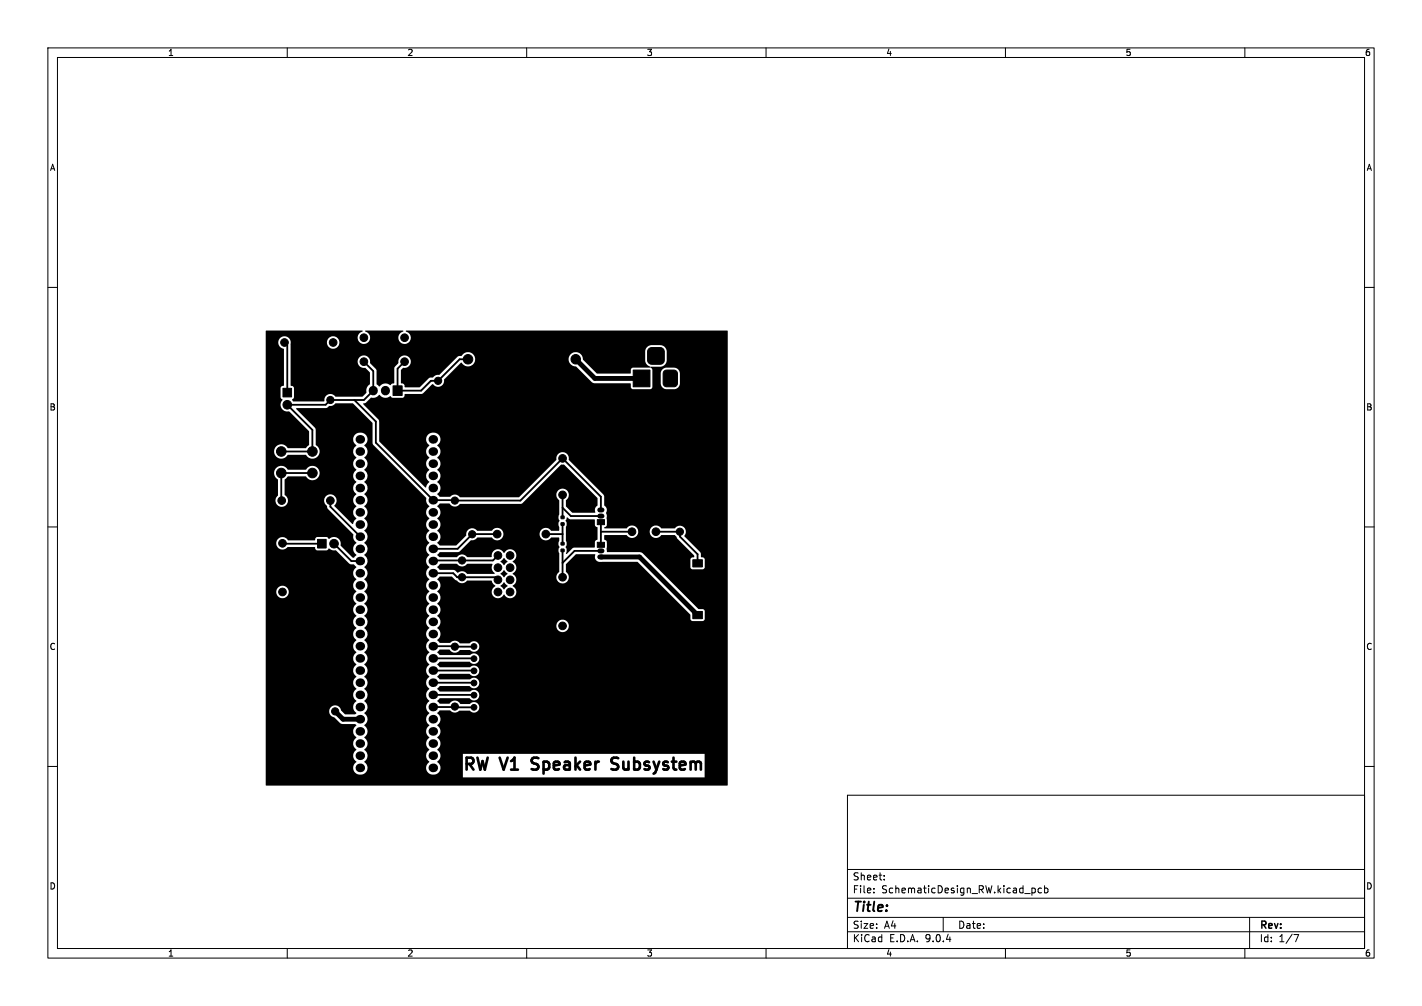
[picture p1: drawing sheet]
<svg xmlns="http://www.w3.org/2000/svg" width="297mm" height="210mm" viewBox="0 0 297 210" stroke-linecap="round" stroke-linejoin="round" font-family="sans-serif">
<defs><g id="words">
<g font-size="3.5">
<text x="96.5" y="161">RW</text>
<text x="104.9" y="161">V1</text>
<text x="112.5" y="161">Speaker</text>
<text x="130.3" y="161">Subsystem</text>
</g>
<text font-size="2.8" x="178" y="190.9">Title:</text>
<g font-size="2.1">
<text x="178" y="184">Sheet:</text>
<text x="178" y="186.7">File:</text>
<text x="184.1" y="186.7">SchematicDesign_RW.kicad_pcb</text>
<text x="178" y="196.9">KiCad</text>
<text x="178" y="194.1">Size:</text>
<text x="184.7" y="194.1">A4</text>
<text x="185.7" y="196.9">E.D.A.</text>
<text x="193.3" y="196.9">9.0.4</text>
<text x="200" y="194.1">Date:</text>
<text x="263" y="194.3">Rev:</text>
<text x="263" y="196.9">Id:</text>
<text x="267.1" y="196.9">1/7</text>
</g>
<g font-size="1.8">
<text x="35" y="11.9">1</text>
<text x="85" y="11.9">2</text>
<text x="135" y="11.9">3</text>
<text x="185" y="11.9">4</text>
<text x="235" y="11.9">5</text>
<text x="285" y="11.9">6</text>
<text x="10.3" y="35.9">A</text>
<text x="285.4" y="35.9">A</text>
<text x="10.3" y="85.9">B</text>
<text x="285.3" y="85.9">B</text>
<text x="10.3" y="135.9">C</text>
<text x="285.3" y="135.9">C</text>
<text x="10.3" y="185.9">D</text>
<text x="285.3" y="185.9">D</text>
<text x="35" y="199.9">1</text>
<text x="85" y="199.9">2</text>
<text x="135" y="199.9">3</text>
<text x="185" y="199.9">4</text>
<text x="235" y="199.9">5</text>
<text x="285" y="199.9">6</text>
</g>
</g></defs>
<g fill="none" stroke="#000" stroke-width=".21">
<path d="M10 10h277v190h-277zM12 12h273v186h-273zM60 10v2M110 10v2M160 10v2M210 10v2M260 10v2M10 60h2M285 60h2M10 110h2M285 110h2M10 160h2"/>
<path d="M177 166h108v32h-108zM285 160h2M60 198v2M110 198v2M160 198v2M177 194.5h108M177 191.5h108M177 187.5h108M177 181.5h108M182.5 186.3v.1M182.5 185.5v.1M184.7 183.6v.1"/>
<path d="M184.7 182.8v.1M197 191.5v3M210 198v2M215.5 185.5l.5-.1 .2 .3-.1 .6h-.6M217.5 185.5l-.4-.1-.3 .3 .2 .6h.5M218.2 185.5l.4-.1 .3 .3-.2 .6h-.5M218.2 184.9v1.5M260 198v2M261 191.5v6.5M270.2 195.1h1l-.6 1.5"/>
</g>
<path d="M111.5 158.2a.61 .61 0 0 0-.5 .6 .61 .61 0 0 0 .5 .6M129.1 158.3l-.9-.1a.61 .61 0 0 0-.5 .6 .61 .61 0 0 0 .5 .6 .91 .91 0 0 1 .9 .6 .64 .64 0 0 1-.5 .7l-.9-.2M111 160.5l1 .2" fill="none" stroke="#000" stroke-width=".55"/>
<g fill="#000" stroke="#000" stroke-width=".21">
<path d="M132.2 77.3h3.6v3.5h-3.6zM135.5 72.8l.5-.2h1.9a.88 .88 0 0 1 .8 .8v1.8a.88 .88 0 0 1-.8 .9h-1.8a.88 .88 0 0 1-.9-.9l.1-1.9zM59.1 81.1h1.8v1.8h-1.8zM82.1 80.6h1.9v2h-1.9zM138.7 77.5l.6-.2h1.6l.4 .2 .2 .5v2l-.3 .6-.5 .2h-1.4l-.6-.3-.2-.5v-2zM66.3 112.6h1.8v1.8h-1.8zM117.2 109.1h.6v.6h-.6zM117.2 107.7h.6v.6h-.6zM117.2 114.6h.6v.6h-.6zM117.2 113.2h.6v.6h-.6zM124.7 113.2h1.5v1.1h-1.5zM124.7 108.5h1.5v1h-1.5z"/>
<path d="M144.7 116.9h2v1.5h-2zM144.7 127.7h2v1.5h-2z"/>
<circle cx="59.4" cy="71.5" r=".8"/>
<circle cx="69.6" cy="71.5" r=".8"/>
<circle cx="76" cy="75.5" r=".8"/>
<circle cx="76" cy="70.5" r=".8"/>
<circle cx="84.5" cy="75.5" r=".8"/>
<circle cx="84.5" cy="70.5" r=".8"/>
<circle cx="91.5" cy="79.5" r=".75"/>
<circle cx="97.7" cy="75" r=".99"/>
<circle cx="120.3" cy="75" r=".99"/>
<circle cx="58.7" cy="94.2" r="1"/>
<circle cx="58.7" cy="98.7" r="1"/>
<circle cx="60" cy="84.5" r=".9"/>
<circle cx="65.2" cy="94.2" r="1"/>
<circle cx="65.2" cy="98.7" r="1"/>
<circle cx="69" cy="83.5" r=".75"/>
<circle cx="117.5" cy="95.7" r=".8"/>
<circle cx="58.8" cy="104.5" r=".8"/>
<circle cx="59" cy="113.4" r=".8"/>
<circle cx="69" cy="104.5" r=".8"/>
<circle cx="69.8" cy="113.5" r=".9"/>
<circle cx="95" cy="104.5" r=".75"/>
<circle cx="96.5" cy="117" r=".75"/>
<circle cx="98.6" cy="111.5" r=".75"/>
<circle cx="103.8" cy="111.5" r=".8"/>
<circle cx="104" cy="116" r=".8"/>
<circle cx="104" cy="118.5" r=".8"/>
<circle cx="106.5" cy="118.5" r=".8"/>
<circle cx="106.5" cy="116" r=".8"/>
<circle cx="114" cy="111.5" r=".8"/>
<circle cx="117.5" cy="103.3" r=".8"/>
<circle cx="132" cy="111" r=".8"/>
<circle cx="137" cy="111" r=".8"/>
<circle cx="142" cy="111" r=".75"/>
<circle cx="59" cy="123.6" r=".8"/>
<circle cx="95" cy="135" r=".75"/>
<circle cx="96.5" cy="120.5" r=".75"/>
<circle cx="99" cy="135" r=".6"/>
<circle cx="99" cy="137.5" r=".6"/>
<circle cx="104" cy="121" r=".8"/>
<circle cx="104" cy="123.6" r=".8"/>
<circle cx="106.5" cy="121" r=".8"/>
<circle cx="106.5" cy="123.6" r=".8"/>
<circle cx="117.5" cy="120.5" r=".8"/>
<circle cx="117.5" cy="130.7" r=".8"/>
<circle cx="70" cy="148.5" r=".75"/>
<circle cx="95" cy="147.5" r=".75"/>
<circle cx="99" cy="145.1" r=".6"/>
<circle cx="99" cy="147.7" r=".6"/>
<circle cx="99" cy="140" r=".6"/>
<circle cx="99" cy="142.6" r=".6"/>
</g>
<path d="M78 81.5v.1M80.5 81.5v.1" fill="none" stroke="#000" stroke-width="1.9"/>
<path d="M125.3 115h.4M125.3 116.3h.4M125.3 107.7h.4M125.3 106.5h.4" fill="none" stroke="#000" stroke-width="1.1"/>
<g fill="none" stroke="#000" stroke-width="1.8">
<path d="M75.2 91.7h.2M75.2 94.3h.2M75.2 96.8h.2M75.2 99.3h.2M90.4 91.7h.2M90.4 94.3h.2M90.4 96.8h.2M90.4 99.3h.2M75.2 101.9h.2M75.2 104.4h.2M75.2 107h.2M75.2 109.5h.2"/>
<path d="M75.2 112h.2M75.2 114.6h.2M75.2 117.1h.2M75.2 119.7h.2M90.4 101.9h.2M90.4 104.4h.2M90.4 107h.2M90.4 109.5h.2M90.4 112h.2M90.4 114.6h.2M90.4 117.1h.2M90.4 119.7h.2"/>
<path d="M75.2 122.2h.2M75.2 124.7h.2M75.2 127.3h.2M75.2 129.8h.2M75.2 132.4h.2M75.2 134.9h.2M75.2 137.4h.2M75.2 140h.2M90.4 122.2h.2M90.4 124.7h.2M90.4 127.3h.2M90.4 129.8h.2"/>
<path d="M90.4 132.4h.2M90.4 134.9h.2M90.4 137.4h.2M90.4 140h.2M75.2 142.5h.2M75.2 145.1h.2M75.2 147.6h.2M75.2 150.1h.2M75.2 152.7h.2M75.2 155.2h.2M75.2 157.8h.2M90.4 142.5h.2"/>
<path d="M90.4 145.1h.2M90.4 147.6h.2M90.4 150.1h.2M90.4 152.7h.2M90.4 155.2h.2M90.4 157.8h.2M75.2 160.3h.2M90.4 160.3h.2"/>
</g>
<g fill="none" stroke="#000" stroke-width=".38">
<path d="M59.4 71.5l.6 .6v9.9M76 75.5l2 2v4.1l-2 1.9h-7l-1 1h-8l5.2 5.3v4.5h-6.4M97.8 75h-1.8l-4.5 4.5h-1.5l-2.1 2.1h-4.9v-4.6l1.5-1.5M65.2 98.8h-6.4v5.7M74 83.5l4.5 4.5v4.4l12 12M59 113.4l8.2 .1M69 104.5v1.3l6.3 6.2M69.8 113.5l3.6 3.6h1.9M90.5 119.7h4.2l.8 .8h8l.5 .5M90.6 104.4l18.1 .1 8.8-8.8 8 8v2.8M103.8 111.5h-5.2l-3 3.1h-5M104 116l-1 1h-12.4l-.1 .1"/>
<path d="M114 111.5h3.5M117.5 106l1.7 1.7h6.3M117.5 103.3v4.7M117.5 109.4v4.1M117.5 114.9v5.6M125.5 109v4.7M125.5 111h6.5M125.5 115h-5.5l-2.5 2.5M137 111h5v1l3.7 3.7v1.9M90.5 134.9l8.5 .1M90.5 140h8.5M90.5 137.4l8.5 .1"/>
<path d="M90.5 145.1h8.5M90.5 142.5l8.5 .1M90.5 147.6l4.5-.1 .2 .2h3.8"/>
</g>
<path d="M120.2 75l4.1 4h9.7M125.5 116.3h8.1l12.1 12.1M70 148.5l1.6 1.6h3.7" fill="none" stroke="#000" stroke-width="1"/>
<path d="M55.5 69.1l20.1-.1 .1 .1a1.33 1.33 0 0 0-1 1.8 1.33 1.33 0 0 0 1.8 .7 1.33 1.33 0 0 0 .5-1.9l-.7-.6 7.8-.1 .1 .1a1.33 1.33 0 0 0-1 1.8 1.33 1.33 0 0 0 1.8 .7 1.33 1.33 0 0 0 .5-1.9l-.7-.6h67.2v94.8l-96.4 .1-.1-1.7h91.7v-4.9h-50.5v4.9h-41.2v-38.8h2.2v.2a1.3 1.3 0 0 0 2 1 1.3 1.3 0 0 0 0-2.2 1.3 1.3 0 0 0-2 1h-2.2v-10.2h2.2v.2a1.34 1.34 0 0 0 1 1.2 1.34 1.34 0 0 0 1.4-.5h5.6l.1 .1a.5 .5 0 0 0 .5 .6h1.9l.5-.4 .7 .4h.8l2.7 2.8 .4 .1a.93 .93 0 0 1 1.1 .5 1.59 1.59 0 0 0 0 2.7 1.53 1.53 0 0 0 0 2.5 1.52 1.52 0 0 0 0 2.5 1.52 1.52 0 0 0 0 2.6 1.52 1.52 0 0 0 0 2.5 1.52 1.52 0 0 0 0 2.6 1.53 1.53 0 0 0 0 2.5 1.53 1.53 0 0 0 0 2.5 1.53 1.53 0 0 0 0 2.6 1.53 1.53 0 0 0 0 2.5 1.53 1.53 0 0 0 0 2.6 1.62 1.62 0 0 0 0 2.5l-.3 .2h-2l-.8-.8a1.27 1.27 0 0 0-1.3-1.1 1.27 1.27 0 0 0-1.3 1.3 1.27 1.27 0 0 0 1.1 1.3l1.5 1.3h2.8l.3 .3a1.52 1.52 0 0 0 0 2.6 1.52 1.52 0 0 0 0 2.5 1.52 1.52 0 0 0 0 2.6 1.47 1.47 0 0 0-.2 2.2 1.47 1.47 0 0 0 2.2-.1 1.47 1.47 0 0 0-.3-2.2 1.53 1.53 0 0 0 0-2.5 1.53 1.53 0 0 0 0-2.6 1.53 1.53 0 0 0 0-2.5 1.54 1.54 0 0 0 0-2.6 1.53 1.53 0 0 0 0-2.5 1.53 1.53 0 0 0 0-2.5 1.53 1.53 0 0 0 0-2.6 1.53 1.53 0 0 0 0-2.5 1.53 1.53 0 0 0 0-2.6 1.53 1.53 0 0 0 0-2.5 1.53 1.53 0 0 0 0-2.5 1.53 1.53 0 0 0 0-2.6 1.53 1.53 0 0 0 0-2.5 1.54 1.54 0 0 0 0-2.6 1.54 1.54 0 0 0 0-2.5 1.54 1.54 0 0 0 0-2.5 1.54 1.54 0 0 0 0-2.6 1.54 1.54 0 0 0 0-2.5 1.53 1.53 0 0 0 0-2.6 1.54 1.54 0 0 0 0-2.5 1.53 1.53 0 0 0 0-2.5 1.53 1.53 0 0 0 0-2.6 1.53 1.53 0 0 0 0-2.5 1.53 1.53 0 0 0 0-2.6 1.53 1.53 0 0 0 0-2.5 1.53 1.53 0 0 0 0-2.5 1.47 1.47 0 0 0 .2-2.2 1.47 1.47 0 0 0-2.2 0 1.47 1.47 0 0 0 .3 2.2 1.53 1.53 0 0 0 0 2.6 1.52 1.52 0 0 0 0 2.5 1.52 1.52 0 0 0 0 2.5 1.52 1.52 0 0 0 0 2.6 1.53 1.53 0 0 0 0 2.5 1.53 1.53 0 0 0 0 2.6l-.8 1.1-3.8-3.8a1.35 1.35 0 0 0 .1-2 1.35 1.35 0 0 0-2 .1 1.35 1.35 0 0 0 .4 2l.2 .5 5.3 5.4a1.64 1.64 0 0 0 .6 1.7 1.53 1.53 0 0 0 0 2.6l-.5 .5h-.2l-2.5-2.5a1.49 1.49 0 0 0-.7-1.6 1.49 1.49 0 0 0-1.8 .2l-.5-.4h-1.9a.67 .67 0 0 0-.5 .7h-5.6a1.35 1.35 0 0 0-1.4-.7 1.35 1.35 0 0 0-1.1 1.2h-2.2v-14.7h1.7v.3a1.87 1.87 0 0 0 .9 1.3l-.1 3.3a1.33 1.33 0 0 0 0 2 1.33 1.33 0 0 0 2-.3 1.33 1.33 0 0 0-.6-1.9v-3.1l.7-.7h3.8a1.52 1.52 0 0 0 2.3 .3 1.52 1.52 0 0 0-.1-2.3 1.52 1.52 0 0 0-2.3 .6l-3.7-.1a1.51 1.51 0 0 0-1.7-.7 1.51 1.51 0 0 0-1.2 1.3h-1.7v-4.5h1.7v.3a1.55 1.55 0 0 0 1.3 1.3 1.55 1.55 0 0 0 1.7-.8l3.7 .1a1.53 1.53 0 0 0 2.5 .3 1.53 1.53 0 0 0-.5-2.5v-3.4l-4-4.1 6.2-.1 .7-.5a1.48 1.48 0 0 0 1.3-.5h3.6l4.1 4v4.3l.2 .4 11 11 .1 1.1 .6 .6a1.6 1.6 0 0 0 0 2.7 1.53 1.53 0 0 0 0 2.5 1.53 1.53 0 0 0 0 2.5 1.53 1.53 0 0 0 0 2.6 1.53 1.53 0 0 0 0 2.5 1.53 1.53 0 0 0 0 2.6 1.53 1.53 0 0 0 0 2.5 1.52 1.52 0 0 0 0 2.5 1.52 1.52 0 0 0 0 2.6 1.52 1.52 0 0 0 0 2.5 1.52 1.52 0 0 0 0 2.6 1.53 1.53 0 0 0 0 2.5 1.53 1.53 0 0 0 0 2.5 1.53 1.53 0 0 0 0 2.6 1.53 1.53 0 0 0 0 2.5 1.53 1.53 0 0 0 0 2.6 1.54 1.54 0 0 0 0 2.5 1.52 1.52 0 0 0 0 2.5 1.52 1.52 0 0 0 0 2.6 1.52 1.52 0 0 0 0 2.5 1.52 1.52 0 0 0 0 2.6 1.47 1.47 0 0 0-.2 2.2 1.47 1.47 0 0 0 2.2-.1 1.47 1.47 0 0 0-.4-2.2 1.53 1.53 0 0 0 0-2.5 1.53 1.53 0 0 0 0-2.6 1.53 1.53 0 0 0 0-2.5 1.54 1.54 0 0 0 0-2.6l.5-.5h2.2a1.31 1.31 0 0 0 2 .1h2.2a1.11 1.11 0 0 0 1.6 0 1.11 1.11 0 0 0-.1-1.6 1.11 1.11 0 0 0-1.6 .2l-2-.1a1.33 1.33 0 0 0-2.3 0h-1.9l-.6-.6 .6-.5h6.2a1.11 1.11 0 0 0 1.6 .1 1.11 1.11 0 0 0 .1-1.6 1.11 1.11 0 0 0-1.7 .1h-6.2l-.6-.6 .6-.6h6.2a1.11 1.11 0 0 0 1.6 .2 1.11 1.11 0 0 0 .1-1.6 1.11 1.11 0 0 0-1.7 0h-6.2l-.6-.6 .6-.5h6.2a1.11 1.11 0 0 0 1.6 .2 1.11 1.11 0 0 0 .1-1.7 1.11 1.11 0 0 0-1.7 .1h-6.2l-.6-.6 .6-.6 6.2 .1a1.11 1.11 0 0 0 1.6 .1 1.11 1.11 0 0 0 .1-1.6 1.11 1.11 0 0 0-1.7 0h-6.2l-.6-.5 .5-.6h2.1a1.32 1.32 0 0 0 2.2 .1h2.1a1.11 1.11 0 0 0 1.6 0 1.11 1.11 0 0 0-.1-1.7 1.11 1.11 0 0 0-1.7 .3h-2a1.32 1.32 0 0 0-2-.1h-2.1l-.6-.6a1.53 1.53 0 0 0 0-2.5l.5-.5h24.4a1.3 1.3 0 0 0 1.8 1.3 1.3 1.3 0 0 0 .3-2.2 1.3 1.3 0 0 0-2.1 .7v.2h-24.4a1.54 1.54 0 0 0-.5-2.1 1.53 1.53 0 0 0 0-2.5 1.54 1.54 0 0 0 0-2.6 1.54 1.54 0 0 0 0-2.5l.6-.5h2.4l.8 .6a2.61 2.61 0 0 0 1.7 .7l.8-.5h5l.4 .7 .5 .4a1.35 1.35 0 0 0-.4 2.2 1.35 1.35 0 0 0 2.2-.4 1.35 1.35 0 0 0 2.2 .4 1.35 1.35 0 0 0-.4-2.2 1.42 1.42 0 0 0 .7-1.3 1.42 1.42 0 0 0-.7-1.2 1.42 1.42 0 0 0 .7-1.3 1.42 1.42 0 0 0-.7-1.3 1.35 1.35 0 0 0 .4-2.2 1.35 1.35 0 0 0-2.2 .4 1.38 1.38 0 0 0-1.7-.7 1.38 1.38 0 0 0-.9 1.6h-5.2a1.32 1.32 0 0 0-2.1 0h-3.6l-.5-.5 .6-.5 4-.1 2.5-2.4a1.43 1.43 0 0 0 1.3-.6h3a1.32 1.32 0 0 0 2 .2 1.32 1.32 0 0 0-.1-2 1.32 1.32 0 0 0-1.9 .4h-3.1a1.29 1.29 0 0 0-1.5-.4 1.29 1.29 0 0 0-.8 1.4l-2 2.1h-3.4l-.6-.5a1.59 1.59 0 0 0 0-2.7 1.54 1.54 0 0 0 0-2.5 1.53 1.53 0 0 0 0-2.5l.6-.6h1.9a1.37 1.37 0 0 0 2.3 .1h12.8l8.3-8.2h.5l7.1 6.9v1.7a1.16 1.16 0 0 0-.5 1.4h-4.8l-1.3-1.3v-1.3a1.32 1.32 0 0 0 .2-2 1.32 1.32 0 0 0-2 .1 1.32 1.32 0 0 0 .4 2l-.1 3.9a.43 .43 0 0 1 0 .7l.1 1.7h-1.7a1.32 1.32 0 0 0-2-.2 1.32 1.32 0 0 0 .1 2 1.32 1.32 0 0 0 2-.4h1.6l-.1 1.7a.45 .45 0 0 1 0 .7l.1 .9v3.9a1.32 1.32 0 0 0-.2 2 1.32 1.32 0 0 0 2-.1 1.32 1.32 0 0 0-.4-2v-1.5l2-2.1h4l.1 .1a1.03 1.03 0 0 0 .9 1.5h8l11 11 .1 1.2 .4 .2h2l.4-.2 .1-.3v-1.6l-.1-.3-1.3-.2-11.6-11.6-.5-.2-6.9-.1-.1-2.1-.5-.5 .1-.9h4.6a1.31 1.31 0 0 0 1.5 .5 1.31 1.31 0 0 0 .9-1.3h2.4v.2a1.34 1.34 0 0 0 1 1.2 1.34 1.34 0 0 0 1.5-.6h2.8l.5 .7 3.5 3.5v.4l-.5 .1-.3 .3v1.8l.3 .3 2.2 .1 .4-.2 .1-.3v-1.7a.72 .72 0 0 0-.8-.4l-.2-1-3.3-3.4a1.38 1.38 0 0 0-.1-1.9 1.35 1.35 0 0 0-1.9 .3h-2.8a1.31 1.31 0 0 0-1.4-.6 1.31 1.31 0 0 0-1 1.2l-2.4-.1a1.34 1.34 0 0 0-1.1-1.1 1.34 1.34 0 0 0-1.4 .6h-4.6v-.2l.4-.2 .2-.3v-2l-.2-.6a1.12 1.12 0 0 0-.4-1.5v-1.9l-.2-.4-7.2-7.2a1.35 1.35 0 0 0-1.3-1.6 1.35 1.35 0 0 0-1.3 1.6l-7.8 7.8h-12.3a1.37 1.37 0 0 0-2.1-.1h-2.1l-.6-.6a1.53 1.53 0 0 0 0-2.5 1.53 1.53 0 0 0 0-2.6 1.53 1.53 0 0 0 0-2.5 1.53 1.53 0 0 0 0-2.5 1.47 1.47 0 0 0 .2-2.2 1.47 1.47 0 0 0-2.2 0 1.47 1.47 0 0 0 .4 2.2 1.53 1.53 0 0 0 0 2.6 1.52 1.52 0 0 0 0 2.5 1.52 1.52 0 0 0 0 2.5l-.5 .5-.2 .6h-.2l-9.6-9.5-.1-4.5-3.3-3.4 .7-.3 1-1a1.7 1.7 0 0 0 1.8-.6 1.62 1.62 0 0 0 2.3 .3l.4 .3 2 .1 .4-.3 .2-.6h3.6l2.1-2a1.4 1.4 0 0 0 2.4-.4l.1-.6 3.5-3.5a1.58 1.58 0 0 0 1.8 .7 1.58 1.58 0 0 0 1.1-1.5h19.6v.2a1.57 1.57 0 0 0 1.6 1.4l3.2 3.3 .4 .2h7.6l.2 1 .3 .2h3.8l.3-.3 .1-3h1.7v2.3a1.25 1.25 0 0 0 1.2 1.1l1.7-.1a1.25 1.25 0 0 0 1.1-1.1v-2.3a1.25 1.25 0 0 0-1.2-1.1l-1.7 .1a1.25 1.25 0 0 0-1.1 1.1h-1.7l-.1-.8-.3-.4 .1-.2 2 .1a1.38 1.38 0 0 0 1.3-1.3l-.1-2a1.38 1.38 0 0 0-1.2-1.3l-2 .1a1.38 1.38 0 0 0-1.3 1.2l.1 2a1.68 1.68 0 0 0 1 1.3l-.1 .1-3.6 .1-.3 .2-.2 1h-6.9l-2.9-2.9a1.51 1.51 0 0 0-1.4-1.6 1.51 1.51 0 0 0-1.6 1.4h-19.6v-.2a1.55 1.55 0 0 0-1.3-1.2 1.55 1.55 0 0 0-1.5 .8l-.8 .2-3.8 3.7h-.2a1.33 1.33 0 0 0-1.2 .6l-.8 .2-2 1.9h-3l-.1-.2a.67 .67 0 0 0-.8-.7v-2.7l.5-.5a1.33 1.33 0 0 0 1.6-1.3 1.33 1.33 0 0 0-1.5-1.3 1.33 1.33 0 0 0-1.1 1.6l-.8 1-.1 3.2-.5 .1-.2 .3a1.72 1.72 0 0 0-2.4 .3l-.5-.6-.1-2.8-1.3-1.5a1.33 1.33 0 0 0-1.2-1.6 1.33 1.33 0 0 0-1.4 1.4 1.33 1.33 0 0 0 1.6 1.2l1 1v2.3a1.89 1.89 0 0 0-.8 1.9l-.8 .8h-5.6a1.33 1.33 0 0 0-1.6-.5 1.33 1.33 0 0 0-.8 1.5h-6.4l-.3-.3 .4-.5v-2l-.1-.3-.6-.3v-8.5v-.5h7.6v.2a1.3 1.3 0 0 0 2 1 1.3 1.3 0 0 0 0-2.2 1.3 1.3 0 0 0-2 1h-7.6v-.2a1.33 1.33 0 0 0-2.3-.5 1.33 1.33 0 0 0 .9 2.2l-.1 7.6a.54 .54 0 0 0-.6 .5v2l.4 .4a1.47 1.47 0 0 0-.2 1.8 1.47 1.47 0 0 0 1.6 .7l4.1 4.1 .1 2.8-.8 .8h-3.6a1.55 1.55 0 0 0-1.7-.8 1.55 1.55 0 0 0-1.3 1.3h-1.7zM91.9 117.7h3.5a1.37 1.37 0 0 0 2.2 0h5.2l.1 .1a1.45 1.45 0 0 0 .4 1.9l-5.8 .1a1.26 1.26 0 0 0-1.8-.3l-1-.5-2.9-.1-.5-.5zM105.2 116.5h.1l.7 .7-.7 .8-.8-.8zM105.2 119.1l.1-.1 .7 .8-.7 .7-.8-.7zM118.4 108.1l.8 .3h5l.1 1.2 .5 .5v2.5l-.5 .5-.1 1.2h-4.4l-1.5 1.4-.1-.2 .1-.3v-.7a.44 .44 0 0 1 0-.7l-.1-.9v-2.9l.1-.9a.6 .6 0 0 1 .1-.9zM104.5 122.2l.8-.6 .7 .7-.7 .8z" fill="#000"/>
<use href="#words"/>
</svg>
